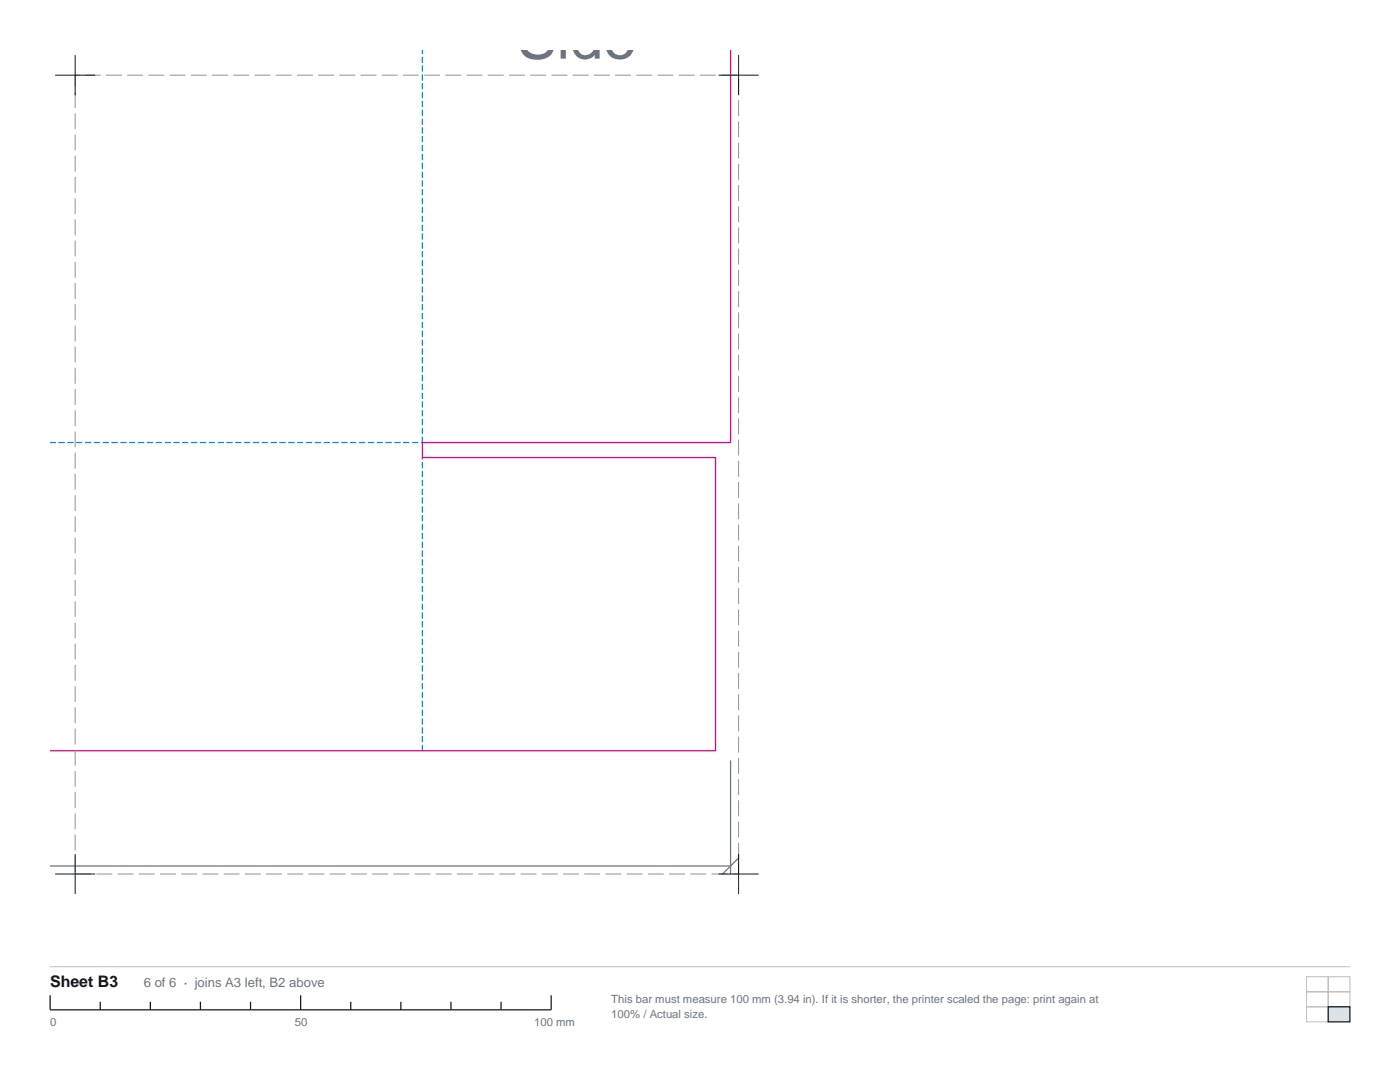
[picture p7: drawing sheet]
<svg xmlns="http://www.w3.org/2000/svg" width="279mm" height="216mm" viewBox="0 0 279 216" stroke-linecap="round" stroke-linejoin="round" font-family="sans-serif">
<defs><g id="words">
<text font-size="11.9" fill="#6b7580" x="103.2" y="11.7">Side</text>
<text font-size="3.2" fill="#12171c" x="10" y="196.9">Sheet B3</text>
<text font-size="2.6" fill="#6b7580" x="28.7" y="196.9">6 of 6 · joins A3 left, B2 above</text>
<g font-size="2.3" fill="#6b7580">
<text x="122" y="200.1">This bar must measure 100 mm (3.94 in). If it is shorter, the printer scaled the page: print again at</text>
<text x="122" y="203.2">100% / Actual size.</text>
<text x="10" y="204.7">0</text>
<text x="58.9" y="204.7">50</text>
<text x="106.6" y="204.7">100 mm</text>
</g>
</g></defs>
<path d="M145.8 151.8v22.6M10 172.8h135.8M147.4 171.2l-3.2 3.2" fill="none" stroke="#6b7580" stroke-width=".25"/>
<path d="M10 88.3h74.3M84.3 88.3v-78.3M84.3 149.8v-58.5" fill="none" stroke="#008fd4" stroke-width=".25" stroke-dasharray="1.1 .7"/>
<path d="M145.8 10v78.3h-61.5v3h58.5v58.5h-132.8" fill="none" stroke="#e6007d" stroke-width=".25"/>
<path d="M15 15h132.4v159.4h-132.4z" fill="none" stroke="#8c949e" stroke-width=".2" stroke-dasharray="3.2 1.1" stroke-linecap="butt"/>
<path d="M11 15h8M15 11v8M143.4 15h8M147.4 11v8M11 174.4h8M15 170.4v8M143.4 174.4h8M147.4 170.4v8" fill="none" stroke="#12171c" stroke-width=".2"/>
<path d="M10 192.9h259.4M260.7 194.9h4.4v3h-4.4zM260.7 197.9h4.4v3h-4.4zM265.1 194.9h4.3v3h-4.3zM265.1 197.9h4.3v3h-4.3zM260.7 200.9h4.4v3h-4.4z" fill="none" stroke="#b8bfc7" stroke-width=".2"/>
<path d="M10 198.6v2.9h100v-2.9M20 199.9v1.6M30 199.9v1.6M40 199.9v1.6M50 199.9v1.6M60 198.6v2.9M70 199.9v1.6M80 199.9v1.6M90 199.9v1.6M100 199.9v1.6" fill="none" stroke="#12171c" stroke-width=".25"/>
<path d="M265.1 200.9h4.3v3h-4.3z" fill="#dbe3e8" stroke="#12171c" stroke-width=".25"/>
<use href="#words"/>
</svg>
